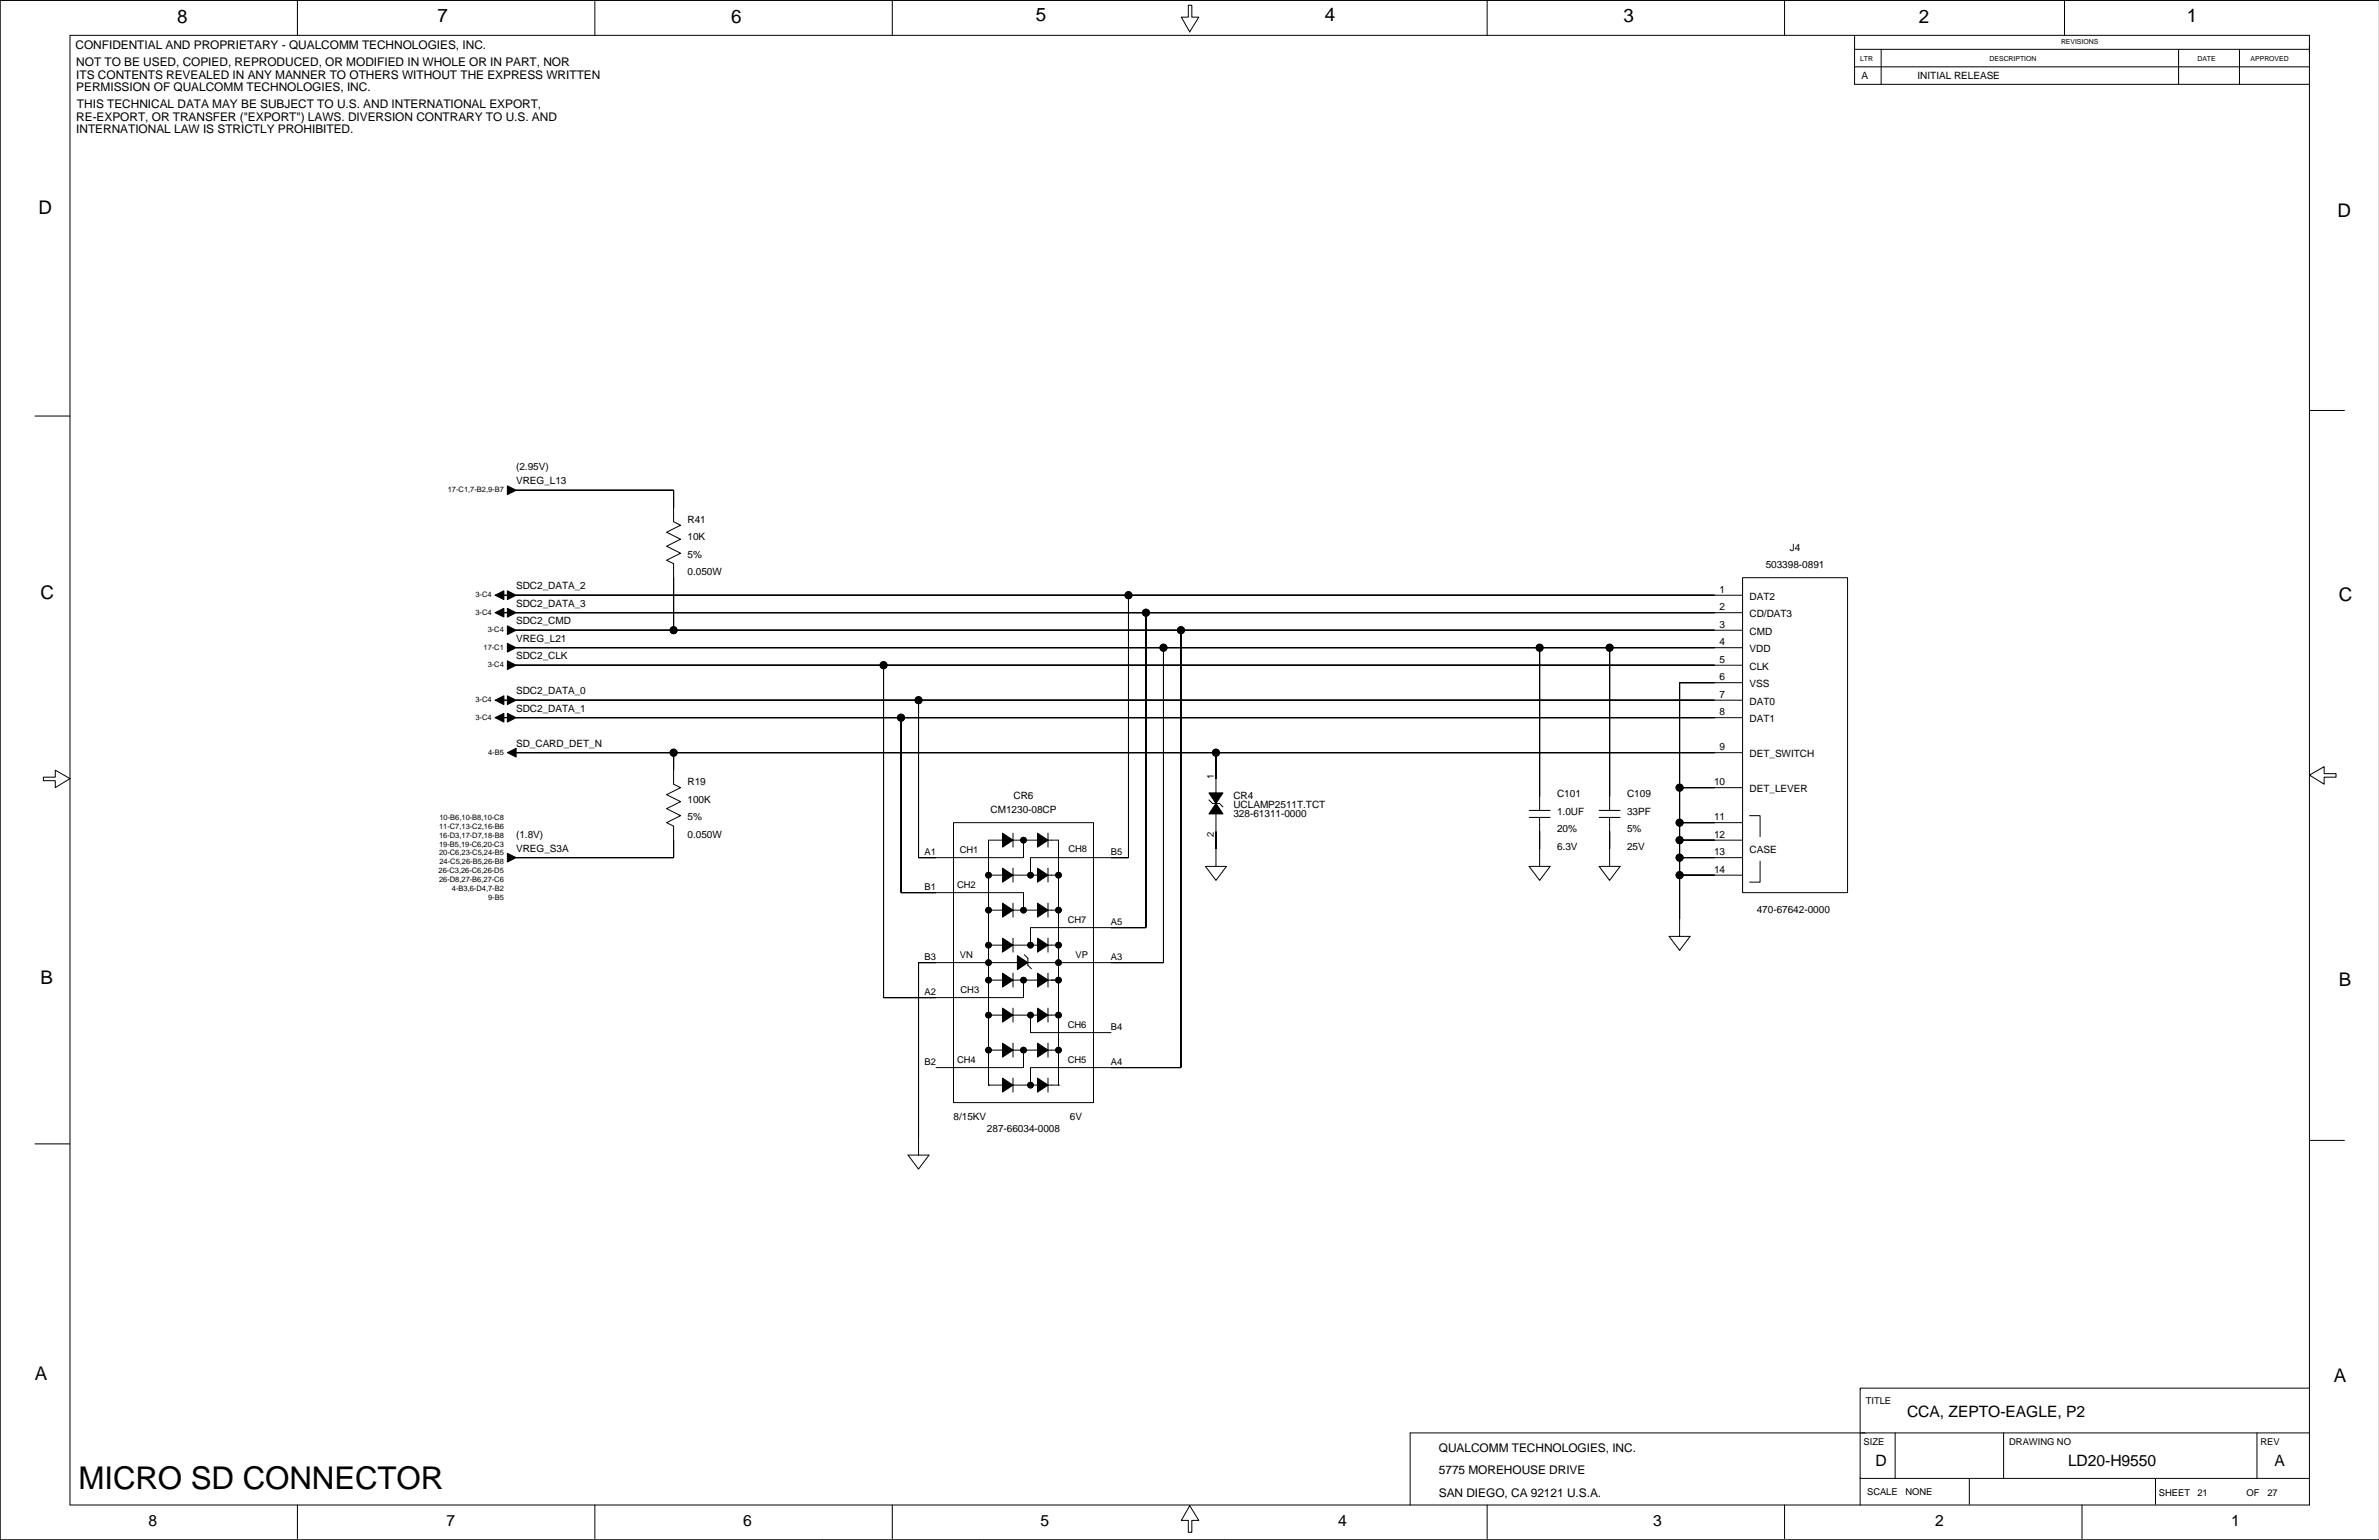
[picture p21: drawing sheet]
<svg xmlns="http://www.w3.org/2000/svg" width="863mm" height="559mm" viewBox="0 0 863 559" stroke-linecap="round" stroke-linejoin="round" font-family="sans-serif">
<defs><g id="words">
<text font-size="11.4" x="28.4" y="540.5">MICRO SD CONNECTOR</text>
<g font-size="6.8">
<text x="64.2" y="8.2">8</text>
<text x="158.7" y="8">7</text>
<text x="265.4" y="8.2">6</text>
<text x="375.8" y="7.5">5</text>
<text x="480.7" y="7.5">4</text>
<text x="589.1" y="8">3</text>
<text x="696.3" y="8.2">2</text>
<text x="793.6" y="8">1</text>
<text x="14" y="77.8">D</text>
<text x="848.2" y="78.6">D</text>
<text x="14.7" y="217.5">C</text>
<text x="848.7" y="218.2">C</text>
<text x="14.7" y="357.1">B</text>
<text x="848.7" y="357.9">B</text>
<text x="12.7" y="500.6">A</text>
<text x="846.9" y="501.4">A</text>
</g>
<g font-size="5.7">
<text x="692" y="514.3">CCA, ZEPTO-EAGLE, P2</text>
<text x="680.6" y="532.1">D</text>
<text x="750.4" y="532.1">LD20-H9550</text>
<text x="825.3" y="532.1">A</text>
<text x="53.8" y="553.7">8</text>
<text x="162" y="553.7">7</text>
<text x="269.7" y="553.7">6</text>
<text x="377.6" y="553.7">5</text>
<text x="485.5" y="553.7">4</text>
<text x="599.8" y="553.7">3</text>
<text x="702.1" y="553.7">2</text>
<text x="809.6" y="553.7">1</text>
</g>
<g font-size="4.3">
<text x="27.4" y="18">CONFIDENTIAL AND PROPRIETARY - QUALCOMM TECHNOLOGIES, INC.</text>
<text x="27.7" y="24.1">NOT TO BE USED, COPIED, REPRODUCED, OR MODIFIED IN WHOLE OR IN PART, NOR</text>
<text x="27.7" y="28.6">ITS CONTENTS REVEALED IN ANY MANNER TO OTHERS WITHOUT THE EXPRESS WRITTEN</text>
<text x="27.7" y="33.2">PERMISSION OF QUALCOMM TECHNOLOGIES, INC.</text>
<text x="27.9" y="39.3">THIS TECHNICAL DATA MAY BE SUBJECT TO U.S. AND INTERNATIONAL EXPORT,</text>
<text x="27.7" y="43.9">RE-EXPORT, OR TRANSFER (&quot;EXPORT&quot;) LAWS. DIVERSION CONTRARY TO U.S. AND</text>
<text x="27.7" y="48.4">INTERNATIONAL LAW IS STRICTLY PROHIBITED.</text>
<text x="522.1" y="526.9">QUALCOMM TECHNOLOGIES, INC.</text>
<text x="522.1" y="534.7">5775 MOREHOUSE DRIVE</text>
<text x="522.1" y="543.1">SAN DIEGO, CA 92121 U.S.A.</text>
</g>
<g font-size="3.6">
<text x="675.5" y="28.8">A</text>
<text x="695.8" y="28.8">INITIAL RELEASE</text>
<text x="187.3" y="170.7">(2.95V)</text>
<text x="187.3" y="175.8">VREG_L13</text>
<text x="249.5" y="189.7">R41</text>
<text x="249.5" y="196">10K</text>
<text x="249.5" y="202.4">5%</text>
<text x="649.5" y="199.9">J4</text>
<text x="249.5" y="208.7">0.050W</text>
<text x="640.7" y="206.2">503398-0891</text>
<text x="187.3" y="213.9">SDC2_DATA_2</text>
<text x="624" y="215">1</text>
<text x="187.3" y="220.2">SDC2_DATA_3</text>
<text x="624" y="221.4">2</text>
<text x="634.9" y="217.6">DAT2</text>
<text x="187.3" y="226.6">SDC2_CMD</text>
<text x="624" y="227.7">3</text>
<text x="634.9" y="224">CD/DAT3</text>
<text x="187.3" y="232.9">VREG_L21</text>
<text x="634.9" y="230.3">CMD</text>
<text x="187.3" y="239.3">SDC2_CLK</text>
<text x="624" y="234.1">4</text>
<text x="634.9" y="236.7">VDD</text>
<text x="624" y="240.4">5</text>
<text x="634.9" y="243">CLK</text>
<text x="187.3" y="252">SDC2_DATA_0</text>
<text x="624" y="246.8">6</text>
<text x="634.9" y="249.4">VSS</text>
<text x="624" y="253.1">7</text>
<text x="634.9" y="255.7">DAT0</text>
<text x="187.3" y="258.3">SDC2_DATA_1</text>
<text x="624" y="259.5">8</text>
<text x="634.9" y="262.1">DAT1</text>
<text x="187.3" y="271">SD_CARD_DET_N</text>
<text x="624" y="272.2">9</text>
<text x="634.9" y="274.8">DET_SWITCH</text>
<text x="249.5" y="284.9">R19</text>
<text x="621.9" y="284.9">10</text>
<text x="634.9" y="287.5">DET_LEVER</text>
<text x="249.5" y="291.3">100K</text>
<text x="367.8" y="290">CR6</text>
<text x="447.6" y="293.2">UCLAMP2511T.TCT</text>
<text x="447.6" y="290.1">CR4</text>
<text x="565" y="289.4">C101</text>
<text x="590.4" y="289.4">C109</text>
<text x="249.5" y="297.6">5%</text>
<text x="359.4" y="295.1">CM1230-08CP</text>
<text x="447.6" y="296.4">328-61311-0000</text>
<text x="565" y="295.7">1.0UF</text>
<text x="590.4" y="295.7">33PF</text>
<text x="621.9" y="297.6">11</text>
<text x="187.3" y="304">(1.8V)</text>
<text x="249.5" y="304">0.050W</text>
<text x="565" y="302.1">20%</text>
<text x="590.4" y="302.1">5%</text>
<text x="621.9" y="303.9">12</text>
<text x="187.3" y="309.1">VREG_S3A</text>
<text x="565" y="308.4">6.3V</text>
<text x="590.4" y="308.4">25V</text>
<text x="621.9" y="310.2">13</text>
<text x="634.9" y="309.7">CASE</text>
<text x="621.9" y="316.6">14</text>
<text x="637.5" y="331.3">470-67642-0000</text>
<text x="346" y="406.2">8/15KV</text>
<text x="388.2" y="406.2">6V</text>
<text x="358.1" y="410.7">287-66034-0008</text>
</g>
<g font-size="3.4">
<text x="440.4" y="282.6" transform="rotate(-90 440.4 282.6)">1</text>
<text x="440.4" y="303.6" transform="rotate(-90 440.4 303.6)">2</text>
<text x="335.5" y="310.2">A1</text>
<text x="348.3" y="309.7">CH1</text>
<text x="387.7" y="309.2">CH8</text>
<text x="403.1" y="310.2">B5</text>
<text x="335.5" y="322.9">B1</text>
<text x="347.3" y="322.4">CH2</text>
<text x="387.5" y="334.8">CH7</text>
<text x="403.1" y="335.6">A5</text>
<text x="348.3" y="347.5">VN</text>
<text x="390.2" y="347.5">VP</text>
<text x="335.5" y="348.3">B3</text>
<text x="403.1" y="348.3">A3</text>
<text x="335.5" y="361">A2</text>
<text x="348.5" y="360.2">CH3</text>
<text x="387.5" y="373.2">CH6</text>
<text x="403.1" y="373.7">B4</text>
<text x="335.5" y="386.4">B2</text>
<text x="347.3" y="385.9">CH4</text>
<text x="387.5" y="385.9">CH5</text>
<text x="403.1" y="386.6">A4</text>
<text x="677" y="509.3">TITLE</text>
<text x="676.2" y="524.3">SIZE</text>
<text x="729.1" y="524.3">DRAWING NO</text>
<text x="820.2" y="524.3">REV</text>
<text x="677.5" y="542.6">SCALE</text>
<text x="691.4" y="542.6">NONE</text>
<text x="783.4" y="542.8">SHEET</text>
<text x="797.4" y="542.8">21</text>
<text x="815.2" y="542.8">OF</text>
<text x="822.8" y="542.8">27</text>
</g>
<g font-size="2.7">
<text x="162.5" y="178.7">17-C1,7-B2,9-B7</text>
<text x="172.5" y="216.8">3-C4</text>
<text x="172.5" y="223.1">3-C4</text>
<text x="177" y="229.5">3-C4</text>
<text x="175.5" y="235.8">17-C1</text>
<text x="177" y="242.2">3-C4</text>
<text x="172.5" y="254.9">3-C4</text>
<text x="172.5" y="261.2">3-C4</text>
<text x="177.1" y="273.9">4-B5</text>
<text x="159.5" y="297.6">10-B6,10-B8,10-C8</text>
<text x="159.3" y="300.8">11-C7,13-C2,16-B6</text>
<text x="159.3" y="304">16-D3,17-D7,18-B8</text>
<text x="159.3" y="307.2">19-B5,19-C6,20-C3</text>
<text x="159.3" y="310.4">20-C6,23-C5,24-B5</text>
<text x="159.2" y="316.8">26-C3,26-C6,26-D5</text>
<text x="159.5" y="313.6">24-C5,26-B5,26-B8</text>
<text x="159.3" y="320">26-D8,27-B6,27-C6</text>
<text x="164" y="323.2">4-B3,6-D4,7-B2</text>
<text x="177.1" y="326.4">9-B5</text>
</g>
<g font-size="2.5">
<text x="747.9" y="16.1">REVISIONS</text>
<text x="675" y="22.2">LTR</text>
<text x="722" y="22.2">DESCRIPTION</text>
<text x="797.4" y="22.2">DATE</text>
<text x="816.7" y="22.2">APPROVED</text>
</g>
</g></defs>
<g fill="none" stroke="#000" stroke-width=".36">
<path d="M0 .1h863.3h-863.3v558.7zM25.4 12.8h812.6v533.3h-812.6zM107.9 .1v12.7M215.9 .1v12.7M323.8 .1v12.7M431.2 1.9h1.3v4.3h2.5l-3.3 5.4-3-5.4h2.5zM539.6 .1v12.7M647.6 .1v12.7M672.9 12.8v17.8h165.1M672.9 17.9h165.1M682.6 17.9v12.7M749.1 .1v12.7"/>
<path d="M790.5 17.9v12.7M812.6 17.9v12.7M672.9 24.3h165.1M12.7 151h12.7M838 148.9h12.7M187.3 177.9h.1M187.3 177.9h57.1v11.4l2.6 1.3-5.1 2.5 5.1 2.6-5.1 2.5 5.1 2.5-5.1 2.6 2.5 1.3v24.1M182.8 216h3.2M187.3 216h.1M187.3 216h445M409.5 216v95.2h-35.6v6.4M632.3 209.6h38.1v114.3h-38.1z"/>
<path d="M182.8 222.3h3.2M187.3 222.3h.1M187.3 228.7h.1M187.3 235h.1M187.3 228.7h445M187.3 235h445M187.3 222.3h445M415.8 222.3v114.3h-41.9v6.3M422.2 235v114.3h-49.2M428.5 228.7v158.7h-54.6v6.3M558.7 235v59.1M584.1 235v59.1"/>
<path d="M182.8 254.1h3.2M187.3 254.1h.1M187.3 241.4h.1M187.3 241.4h445M187.3 254.1h445M320.6 241.4v120.6h50.8v-6.4M333.3 254.1v57.1h38.1v-6.3M632.3 247.7h-22.8v92.1M182.8 260.4h3.2M187.3 260.4h.1M187.3 273.1h.1M187.3 273.1h445"/>
<path d="M187.3 260.4h445M244.4 273.1v11.4l2.6 1.3-5.1 2.6 5.1 2.5-5.1 2.5 5.1 2.6-5.1 2.5 2.5 1.3v11.4h-57.1M327 260.4v63.5h44.4v6.4M441.2 273.1v41.3M15.7 282h4.4v-2.5l5.3 3-5.3 3.3v-2.5h-4.4zM346 298.5h50.8v101.6h-50.8zM438.7 290.3l1.3 1.2h2.5l1.3 1.3M554.9 296.6h7.6M554.9 294.1h7.6M558.7 296.6v17.8M580.3 296.6h7.6M580.3 294.1h7.6"/>
<path d="M584.1 296.6v17.8M609.5 285.8h22.8M609.5 298.5h22.8M634.9 296h3.8v7.6M838 281.2l5.3-3v2.5h4.4v1.3h-4.4v2.5zM187.3 311.2h.1M358.7 317.6h.1M358.7 317.6h6.3M363.8 304.9h-5.1v88.8M367.6 304.9h10.1M367.6 317.6h10.1M367.6 302.3v5.1"/>
<path d="M367.6 315v5.1M371.4 304.9h.1M373.9 317.6h.1M379 304.9h5.1v88.8M379 317.6h5.1M380.3 302.3v5.1M380.3 315v5.1M384.1 317.6h.1M437.4 314.4h7.6l-3.8 5.1zM554.9 314.4h7.6l-3.8 5.1zM580.3 314.4h7.6l-3.8 5.1zM609.5 304.9h22.8"/>
<path d="M609.5 317.6h22.8M609.5 311.2h22.8M638.7 312.5v7.6h-3.8M358.7 330.3h.1M358.7 330.3h6.3M367.6 330.3h10.1M367.6 327.7v5.1M371.4 330.3h.1M379 330.3h5.1M380.3 327.7v5.1M384.1 330.3h.1M605.7 339.8h7.6l-3.8 5.1z"/>
<path d="M358.7 349.3h.1M358.7 342.9h.1M358.7 355.6h.1M358.7 342.9h6.3M358.7 355.6h5.1M367.6 340.4v5.1M367.6 353.1v5.1M367.6 342.9h10.1M367.6 355.6h10.1M369.8 349.3h-36.5v69.8M371.4 355.6h.1M371.7 346.4l1.3 1.3v2.5l1.2 1.3"/>
<path d="M373.9 342.9h.1M379 342.9h5.1M379 355.6h5.1M380.3 340.4v5.1M380.3 353.1v5.1M384.1 349.3h.1M384.1 342.9h.1M384.1 355.6h.1M358.7 368.3h.1M358.7 368.3h6.3M367.6 365.8v5.1M367.6 378.5v5.1"/>
<path d="M367.6 368.3h10.1M373.9 368.3v6.4h29.2M373.9 368.3h.1M379 368.3h5.1M380.3 365.8v5.1M380.3 378.5v5.1M384.1 368.3h.1M358.7 393.7h.1M358.7 381h.1M358.7 381h5.1M358.7 393.7h6.3M367.6 391.2v5.1"/>
<path d="M367.6 381h10.1M367.6 393.7h10.1M371.4 381v6.4h-31.8M371.4 381h.1M373.9 393.7h.1M379 381h5.1M379 393.7h5.1M380.3 391.2v5.1M384.1 393.7h.1M384.1 381h.1M12.7 415.1h12.7M329.5 419.1h7.6l-3.8 5.1z"/>
<path d="M838 413.8h12.7M687.7 519.9v16.6M727 519.9v16.6M819 519.9v16.6M838 503.7h-163v42.4M838 519.9h-326.3v26.2M675 536.5h163M714.6 536.5v9.3M782.1 536.5v9.3M0 558.8h863.3M107.9 546.1v12.2M215.9 546.1v12.2"/>
<path d="M298.4 558.8h.1M323.8 546.1v12.2M355.5 558.8h.1M431.7 546.4l3.3 5.3h-2.5v4.3h-1.3v-4.3h-2.5zM444.4 558.8h.1M539.6 546.1v12.2M539.6 558.8h.1M647.6 546.1v12.2M755.5 546.1v12.2"/>
<circle cx="409.5" cy="216" r="1.27"/>
<circle cx="244.4" cy="228.7" r="1.27"/>
<circle cx="415.8" cy="222.3" r="1.27"/>
<circle cx="422.2" cy="235" r="1.27"/>
<circle cx="428.5" cy="228.7" r="1.27"/>
<circle cx="558.7" cy="235" r="1.27"/>
<circle cx="584.1" cy="235" r="1.27"/>
<circle cx="320.6" cy="241.4" r="1.27"/>
<circle cx="333.3" cy="254.1" r="1.27"/>
<circle cx="244.4" cy="273.1" r="1.27"/>
<circle cx="327" cy="260.4" r="1.27"/>
<circle cx="441.2" cy="273.1" r="1.27"/>
<circle cx="609.5" cy="298.5" r="1.27"/>
<circle cx="609.5" cy="285.8" r="1.27"/>
<circle cx="358.7" cy="317.6" r="1.02"/>
<circle cx="371.4" cy="304.9" r="1.02"/>
<circle cx="373.9" cy="317.6" r="1.02"/>
<circle cx="384.1" cy="317.6" r="1.02"/>
<circle cx="609.5" cy="311.2" r="1.27"/>
<circle cx="609.5" cy="304.9" r="1.27"/>
<circle cx="609.5" cy="317.6" r="1.27"/>
<circle cx="358.7" cy="330.3" r="1.02"/>
<circle cx="371.4" cy="330.3" r="1.02"/>
<circle cx="384.1" cy="330.3" r="1.02"/>
<circle cx="358.7" cy="355.6" r="1.02"/>
<circle cx="358.7" cy="349.3" r="1.02"/>
<circle cx="358.7" cy="342.9" r="1.02"/>
<circle cx="371.4" cy="355.6" r="1.02"/>
<circle cx="373.9" cy="342.9" r="1.02"/>
<circle cx="384.1" cy="355.6" r="1.02"/>
<circle cx="384.1" cy="349.3" r="1.02"/>
<circle cx="384.1" cy="342.9" r="1.02"/>
<circle cx="358.7" cy="368.3" r="1.02"/>
<circle cx="373.9" cy="368.3" r="1.02"/>
<circle cx="384.1" cy="368.3" r="1.02"/>
<circle cx="358.7" cy="381" r="1.02"/>
<circle cx="371.4" cy="381" r="1.02"/>
<circle cx="373.9" cy="393.7" r="1.02"/>
<circle cx="384.1" cy="381" r="1.02"/>
</g>
<g fill="#000" stroke="#000" stroke-width=".36">
<path d="M184.1 176.3l3.2 1.6-3.2 1.6z" fill-rule="evenodd"/>
<path d="M244.4 177.9v6.3z" fill-rule="evenodd"/>
<path d="M187.3 177.9h57.1z" fill-rule="evenodd"/>
<path d="M179.7 216l3.1-1.6v3.2z" fill-rule="evenodd"/>
<path d="M184.1 214.4l3.2 1.6-3.2 1.6z" fill-rule="evenodd"/>
<path d="M244.4 209.6v19.1z" fill-rule="evenodd"/>
<path d="M409.5 216v95.2z" fill-rule="evenodd"/>
<path d="M187.3 216h222.2z" fill-rule="evenodd"/>
<path d="M409.5 216h212.7z" fill-rule="evenodd"/>
<path d="M179.7 222.3l3.1-1.6v3.2z" fill-rule="evenodd"/>
<path d="M184.1 220.7l3.2 1.6-3.2 1.6z" fill-rule="evenodd"/>
<path d="M184.1 227.1l3.2 1.6-3.2 1.6z" fill-rule="evenodd"/>
<path d="M184.1 233.4l3.2 1.6-3.2 1.6z" fill-rule="evenodd"/>
<path d="M187.3 228.7h57.1z" fill-rule="evenodd"/>
<path d="M415.8 222.3v114.3z" fill-rule="evenodd"/>
<path d="M187.3 222.3h228.5z" fill-rule="evenodd"/>
<path d="M422.2 235v114.3z" fill-rule="evenodd"/>
<path d="M187.3 235h234.9z" fill-rule="evenodd"/>
<path d="M244.4 228.7h184.1z" fill-rule="evenodd"/>
<path d="M428.5 228.7v158.7z" fill-rule="evenodd"/>
<path d="M558.7 235v54z" fill-rule="evenodd"/>
<path d="M422.2 235h136.5z" fill-rule="evenodd"/>
<path d="M558.7 235h25.4z" fill-rule="evenodd"/>
<path d="M584.1 235v54z" fill-rule="evenodd"/>
<path d="M415.8 222.3h206.4z" fill-rule="evenodd"/>
<path d="M428.5 228.7h193.7z" fill-rule="evenodd"/>
<path d="M584.1 235h38.1z" fill-rule="evenodd"/>
<path d="M179.7 254.1l3.1-1.6v3.2z" fill-rule="evenodd"/>
<path d="M184.1 252.5l3.2 1.6-3.2 1.6z" fill-rule="evenodd"/>
<path d="M184.1 239.8l3.2 1.6-3.2 1.6z" fill-rule="evenodd"/>
<path d="M187.3 241.4h133.3z" fill-rule="evenodd"/>
<path d="M320.6 241.4v120.6z" fill-rule="evenodd"/>
<path d="M333.3 254.1v57.1z" fill-rule="evenodd"/>
<path d="M187.3 254.1h146z" fill-rule="evenodd"/>
<path d="M609.5 247.7v38.1z" fill-rule="evenodd"/>
<path d="M609.5 247.7h12.7z" fill-rule="evenodd"/>
<path d="M320.6 241.4h301.6z" fill-rule="evenodd"/>
<path d="M333.3 254.1h288.9z" fill-rule="evenodd"/>
<path d="M179.7 260.4l3.1-1.6v3.2z" fill-rule="evenodd"/>
<path d="M184.1 273.1l3.2-1.6v3.2z" fill-rule="evenodd"/>
<path d="M184.1 258.8l3.2 1.6-3.2 1.6z" fill-rule="evenodd"/>
<path d="M244.4 273.1v6.4z" fill-rule="evenodd"/>
<path d="M187.3 273.1h57.1z" fill-rule="evenodd"/>
<path d="M327 260.4v63.5z" fill-rule="evenodd"/>
<path d="M187.3 260.4h139.7z" fill-rule="evenodd"/>
<path d="M441.2 273.1v9.5z" fill-rule="evenodd"/>
<path d="M244.4 273.1h196.8z" fill-rule="evenodd"/>
<path d="M327 260.4h295.2z" fill-rule="evenodd"/>
<path d="M441.2 273.1h181z" fill-rule="evenodd"/>
<path d="M438.7 287.7h5.1l-2.6 3.8z" fill-rule="evenodd"/>
<path d="M441.2 291.5l2.6 3.8h-5.1z" fill-rule="evenodd"/>
<path d="M609.5 298.5v6.4z" fill-rule="evenodd"/>
<path d="M609.5 285.8v12.7z" fill-rule="evenodd"/>
<path d="M609.5 298.5h12.7z" fill-rule="evenodd"/>
<path d="M609.5 285.8h12.7z" fill-rule="evenodd"/>
<path d="M184.1 309.6l3.2 1.6-3.2 1.6z" fill-rule="evenodd"/>
<path d="M244.4 304.9v6.3z" fill-rule="evenodd"/>
<path d="M187.3 311.2h57.1z" fill-rule="evenodd"/>
<path d="M333.3 311.2h6.3z" fill-rule="evenodd"/>
<path d="M363.8 302.3l3.8 2.6-3.8 2.5z" fill-rule="evenodd"/>
<path d="M363.8 315l3.8 2.6-3.8 2.5z" fill-rule="evenodd"/>
<path d="M376.5 302.3l3.8 2.6-3.8 2.5z" fill-rule="evenodd"/>
<path d="M376.5 315l3.8 2.6-3.8 2.5z" fill-rule="evenodd"/>
<path d="M403.1 311.2h6.4z" fill-rule="evenodd"/>
<path d="M441.2 301.7v6.3z" fill-rule="evenodd"/>
<path d="M558.7 301.7v6.3z" fill-rule="evenodd"/>
<path d="M584.1 301.7v6.3z" fill-rule="evenodd"/>
<path d="M609.5 311.2v6.4z" fill-rule="evenodd"/>
<path d="M609.5 304.9v6.3z" fill-rule="evenodd"/>
<path d="M609.5 317.6v15.8z" fill-rule="evenodd"/>
<path d="M609.5 311.2h12.7z" fill-rule="evenodd"/>
<path d="M609.5 304.9h12.7z" fill-rule="evenodd"/>
<path d="M609.5 317.6h12.7z" fill-rule="evenodd"/>
<path d="M327 323.9h12.6z" fill-rule="evenodd"/>
<path d="M363.8 327.7l3.8 2.6-3.8 2.5z" fill-rule="evenodd"/>
<path d="M376.5 327.7l3.8 2.6-3.8 2.5z" fill-rule="evenodd"/>
<path d="M403.1 336.6h12.7z" fill-rule="evenodd"/>
<path d="M333.3 349.3v63.5z" fill-rule="evenodd"/>
<path d="M333.3 349.3h6.3z" fill-rule="evenodd"/>
<path d="M363.8 340.4l3.8 2.5-3.8 2.6z" fill-rule="evenodd"/>
<path d="M363.8 353.1l3.8 2.5-3.8 2.6z" fill-rule="evenodd"/>
<path d="M369.2 346.8l3.8 2.5-3.8 2.5z" fill-rule="evenodd"/>
<path d="M376.5 340.4l3.8 2.5-3.8 2.6z" fill-rule="evenodd"/>
<path d="M376.5 353.1l3.8 2.5-3.8 2.6z" fill-rule="evenodd"/>
<path d="M403.1 349.3h19.1z" fill-rule="evenodd"/>
<path d="M320.6 362h19z" fill-rule="evenodd"/>
<path d="M363.8 365.8l3.8 2.5-3.8 2.6z" fill-rule="evenodd"/>
<path d="M376.5 365.8l3.8 2.5-3.8 2.6z" fill-rule="evenodd"/>
<path d="M363.8 378.5l3.8 2.5-3.8 2.6z" fill-rule="evenodd"/>
<path d="M363.8 391.2l3.8 2.5-3.8 2.6z" fill-rule="evenodd"/>
<path d="M376.5 378.5l3.8 2.5-3.8 2.6z" fill-rule="evenodd"/>
<path d="M376.5 391.2l3.8 2.5-3.8 2.6z" fill-rule="evenodd"/>
<path d="M403.1 387.4h25.4z" fill-rule="evenodd"/>
<circle cx="409.5" cy="216" r="1.27"/>
<circle cx="244.4" cy="228.7" r="1.27"/>
<circle cx="415.8" cy="222.3" r="1.27"/>
<circle cx="422.2" cy="235" r="1.27"/>
<circle cx="428.5" cy="228.7" r="1.27"/>
<circle cx="558.7" cy="235" r="1.27"/>
<circle cx="584.1" cy="235" r="1.27"/>
<circle cx="320.6" cy="241.4" r="1.27"/>
<circle cx="333.3" cy="254.1" r="1.27"/>
<circle cx="244.4" cy="273.1" r="1.27"/>
<circle cx="327" cy="260.4" r="1.27"/>
<circle cx="441.2" cy="273.1" r="1.27"/>
<circle cx="609.5" cy="298.5" r="1.27"/>
<circle cx="609.5" cy="285.8" r="1.27"/>
<circle cx="358.7" cy="317.6" r="1.02"/>
<circle cx="371.4" cy="304.9" r="1.02"/>
<circle cx="373.9" cy="317.6" r="1.02"/>
<circle cx="384.1" cy="317.6" r="1.02"/>
<circle cx="609.5" cy="311.2" r="1.27"/>
<circle cx="609.5" cy="304.9" r="1.27"/>
<circle cx="609.5" cy="317.6" r="1.27"/>
<circle cx="358.7" cy="330.3" r="1.02"/>
<circle cx="371.4" cy="330.3" r="1.02"/>
<circle cx="384.1" cy="330.3" r="1.02"/>
<circle cx="358.7" cy="355.6" r="1.02"/>
<circle cx="358.7" cy="349.3" r="1.02"/>
<circle cx="358.7" cy="342.9" r="1.02"/>
<circle cx="371.4" cy="355.6" r="1.02"/>
<circle cx="373.9" cy="342.9" r="1.02"/>
<circle cx="384.1" cy="355.6" r="1.02"/>
<circle cx="384.1" cy="349.3" r="1.02"/>
<circle cx="384.1" cy="342.9" r="1.02"/>
<circle cx="358.7" cy="368.3" r="1.02"/>
<circle cx="373.9" cy="368.3" r="1.02"/>
<circle cx="384.1" cy="368.3" r="1.02"/>
<circle cx="358.7" cy="381" r="1.02"/>
<circle cx="371.4" cy="381" r="1.02"/>
<circle cx="373.9" cy="393.7" r="1.02"/>
<circle cx="384.1" cy="381" r="1.02"/>
</g>
<use href="#words"/>
</svg>
